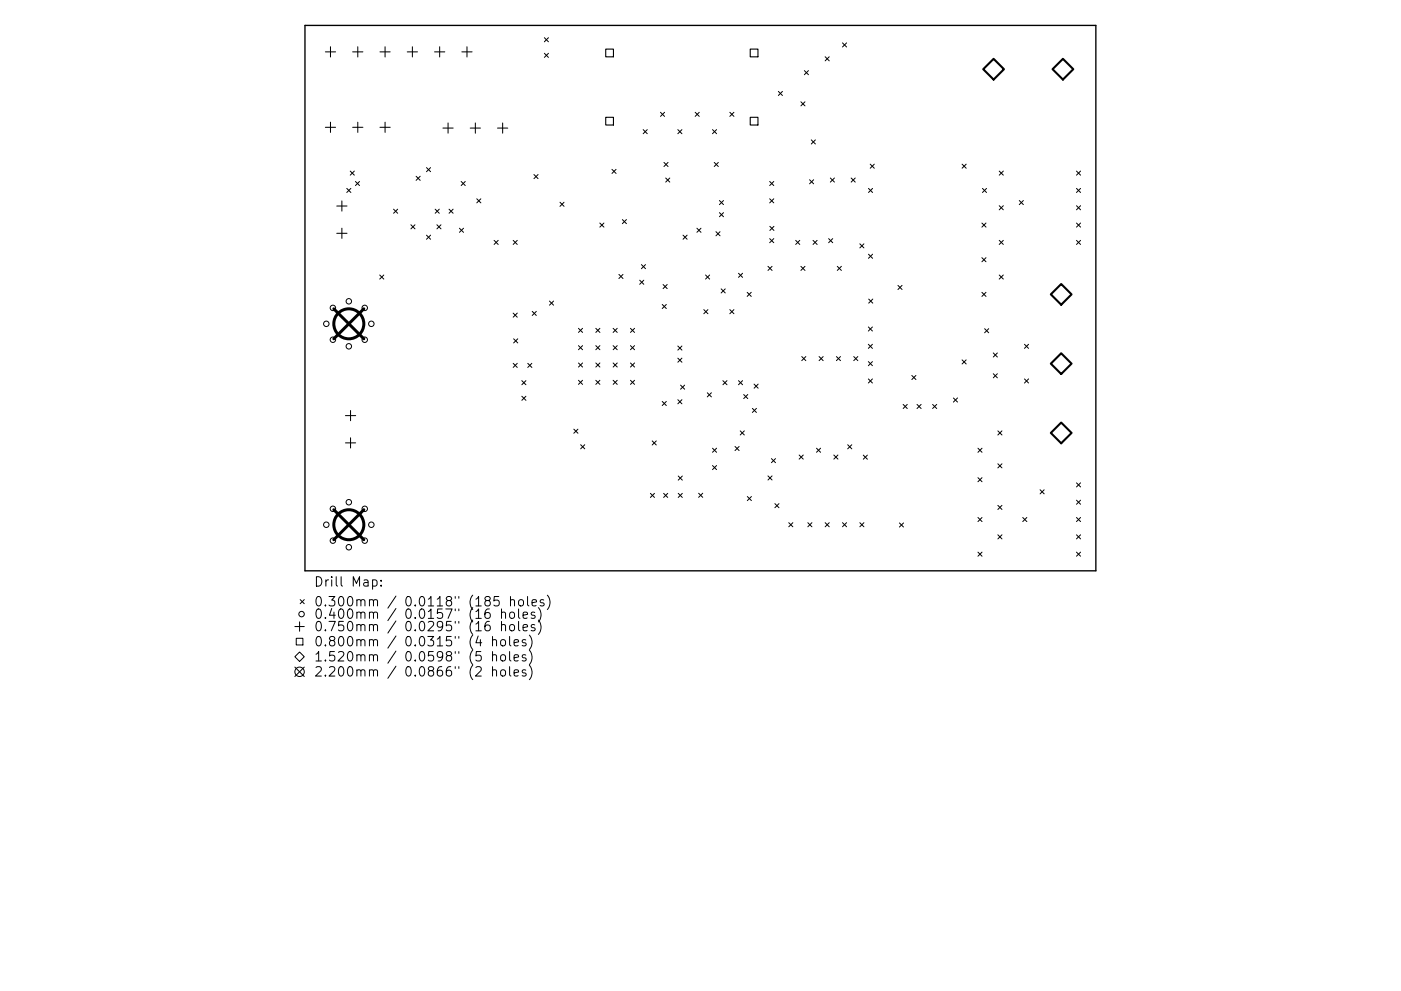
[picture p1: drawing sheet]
<svg xmlns="http://www.w3.org/2000/svg" width="297mm" height="210mm" viewBox="0 0 297 210" stroke-linecap="round" stroke-linejoin="round" font-family="sans-serif">
<defs><g id="words">
<g font-size="2.8">
<text x="66.5" y="124.5">Drill Map:</text>
<text x="66.5" y="128.7">0.300mm / 0.0118&quot; (185 holes)</text>
<text x="66.5" y="131.3">0.400mm / 0.0157&quot; (16 holes)</text>
<text x="66.5" y="133.9">0.750mm / 0.0295&quot; (16 holes)</text>
<text x="66.5" y="137.1">0.800mm / 0.0315&quot; (4 holes)</text>
<text x="66.5" y="140.3">1.520mm / 0.0598&quot; (5 holes)</text>
<text x="66.5" y="143.5">2.200mm / 0.0866&quot; (2 holes)</text>
</g>
</g></defs>
<path d="M64.7 5.4h167.6v115.7h-167.6z" fill="none" stroke="#000" stroke-width=".29"/>
<g fill="none" stroke="#000" stroke-width=".21">
<path d="M115.4 8l.9 .9M115.4 11.3l.9 .9M116.3 8l-.9 .9M116.3 11.3l-.9 .9M165 19.4l.9 .9M165.9 19.4l-.9 .9M170.5 15l.9 .9M171.4 15l-.9 .9M174.9 12l.9 .9M175.8 12l-.9 .9M178.6 9.1l.9 .9M179.5 9.1l-.9 .9"/>
<path d="M73.5 40l.9 .8M74.3 36.3l.8 .9M74.4 40l-.9 .8M75.1 36.3l-.8 .9M75.4 38.5l.8 .9M76.2 38.5l-.8 .9M88.2 37.4l.9 .9M89.1 37.4l-.9 .9M90.4 35.6l.9 .8M91.3 35.6l-.9 .8M97.8 38.5l.8 .9M98.6 38.5l-.8 .9"/>
<path d="M113.2 37l.9 .9M114.1 37l-.9 .9M129.7 35.9l.9 .9M130.6 35.9l-.9 .9M136.4 27.5l.8 .9M137.2 27.5l-.8 .9M140 23.8l.9 .9M140.8 34.5l.8 .8M140.9 23.8l-.9 .9M141.1 37.8l.9 .8M141.6 34.5l-.8 .8M142 37.8l-.9 .8"/>
<path d="M143.7 27.5l.9 .9M144.6 27.5l-.9 .9M147.4 23.8l.9 .9M148.3 23.8l-.9 .9M151.1 27.5l.8 .9M151.4 34.5l.9 .8M151.9 27.5l-.8 .9M152.3 34.5l-.9 .8M154.7 23.8l.9 .9M155.6 23.8l-.9 .9M163.2 38.5l.9 .9M164.1 38.5l-.9 .9"/>
<path d="M169.8 21.6l.9 .9M170.7 21.6l-.9 .9M171.6 38.1l.9 .9M172 29.7l.9 .9M172.5 38.1l-.9 .9M172.9 29.7l-.9 .9M176.1 37.8l.8 .8M176.9 37.8l-.8 .8M180.5 37.8l.8 .8M181.3 37.8l-.8 .8M184.1 40l.9 .8M184.5 34.8l.9 .9"/>
<path d="M185 40l-.9 .8M185.4 34.8l-.9 .9M204 34.8l.8 .9M204.8 34.8l-.8 .9M208.3 40l.9 .8M209.2 40l-.9 .8M211.9 36.3l.8 .9M212.7 36.3l-.8 .9M228.2 36.3l.9 .9M228.2 40l.9 .8M229.1 40l-.9 .8M229.1 36.3l-.9 .9"/>
<path d="M80.5 58.3l.9 .9M81.4 58.3l-.9 .9M83.4 44.4l.9 .8M84.3 44.4l-.9 .8M87.1 47.7l.9 .9M88 47.7l-.9 .9M90.4 49.9l.9 .9M91.3 49.9l-.9 .9M92.3 44.4l.8 .8M92.6 47.7l.9 .9M93.1 44.4l-.8 .8M93.5 47.7l-.9 .9"/>
<path d="M95.2 44.4l.9 .8M96.1 44.4l-.9 .8M97.4 48.4l.9 .9M98.3 48.4l-.9 .9M101.1 42.2l.9 .8M102 42.2l-.9 .8M104.8 51l.8 .9M105.6 51l-.8 .9M108.8 51l.9 .9M109.7 51l-.9 .9M118.7 42.9l.9 .9M119.6 42.9l-.9 .9"/>
<path d="M127.2 47.3l.8 .9M128 47.3l-.8 .9M131.2 58.2l.9 .9M132 46.6l.8 .9M132.1 58.2l-.9 .9M132.8 46.6l-.8 .9M135.6 59.4l.9 .9M136 56.1l.9 .9M136.5 59.4l-.9 .9M136.9 56.1l-.9 .9M144.8 49.9l.9 .9M145.7 49.9l-.9 .9"/>
<path d="M147.8 48.4l.8 .9M148.6 48.4l-.8 .9M149.6 58.3l.9 .9M150.5 58.3l-.9 .9M151.8 49.2l.9 .8M152.5 42.5l.9 .9M152.5 45.1l.9 .9M152.7 49.2l-.9 .8M153.4 42.5l-.9 .9M153.4 45.1l-.9 .9M156.6 58l.8 .8M157.4 58l-.8 .8"/>
<path d="M162.8 56.5l.9 .9M163.2 42.2l.9 .8M163.2 50.6l.9 .9M163.2 48l.9 .9M163.7 56.5l-.9 .9M164.1 42.2l-.9 .8M164.1 50.6l-.9 .9M164.1 48l-.9 .9M168.7 51l.9 .9M169.6 51l-.9 .9M169.8 56.5l.9 .9M170.7 56.5l-.9 .9"/>
<path d="M172.4 51l.8 .9M173.2 51l-.8 .9M175.7 50.6l.9 .9M176.6 50.6l-.9 .9M177.5 56.5l.9 .9M178.4 56.5l-.9 .9M182.3 51.7l.9 .9M183.2 51.7l-.9 .9M184.1 53.9l.9 .9M185 53.9l-.9 .9M208.2 47.3l.8 .9M208.2 54.7l.8 .8"/>
<path d="M209 47.3l-.8 .9M209 54.7l-.8 .8M211.9 51l.8 .9M211.9 58.3l.8 .9M211.9 43.6l.8 .9M212.7 43.6l-.8 .9M212.7 51l-.8 .9M212.7 58.3l-.8 .9M216.1 42.5l.9 .9M217 42.5l-.9 .9M228.2 43.6l.9 .9M228.2 47.3l.9 .9"/>
<path d="M228.2 51l.9 .9M229.1 43.6l-.9 .9M229.1 47.3l-.9 .9M229.1 51l-.9 .9M108.8 66.4l.9 .9M108.8 77.1l.9 .9M108.9 71.9l.9 .9M109.7 66.4l-.9 .9M109.7 77.1l-.9 .9M109.8 71.9l-.9 .9M111.9 77.1l.9 .9M112.8 77.1l-.9 .9"/>
<path d="M112.8 66.1l.9 .8M113.7 66.1l-.9 .8M116.5 63.9l.9 .8M117.4 63.9l-.9 .8M122.6 69.7l.9 .8M122.6 73.3l.9 .9M122.6 77l.9 .9M123.5 69.7l-.9 .8M123.5 73.3l-.9 .9M123.5 77l-.9 .9M126.3 73.3l.9 .9M126.3 77l.9 .9"/>
<path d="M126.3 69.7l.9 .8M127.2 69.7l-.9 .8M127.2 73.3l-.9 .9M127.2 77l-.9 .9M130 77l.9 .9M130 73.3l.9 .9M130 69.7l.9 .8M130.9 69.7l-.9 .8M130.9 73.3l-.9 .9M130.9 77l-.9 .9M133.7 77l.8 .9M133.7 73.3l.8 .9"/>
<path d="M133.7 69.7l.8 .8M134.5 69.7l-.8 .8M134.5 73.3l-.8 .9M134.5 77l-.8 .9M140.4 64.6l.9 .9M140.6 60.4l.9 .8M141.3 64.6l-.9 .9M141.5 60.4l-.9 .8M143.7 73.4l.9 .9M143.7 76l.9 .9M144.6 73.4l-.9 .9M144.6 76l-.9 .9"/>
<path d="M149.2 65.7l.9 .9M150.1 65.7l-.9 .9M152.9 61.3l.9 .9M153.8 61.3l-.9 .9M154.7 65.7l.9 .9M155.6 65.7l-.9 .9M158.4 62l.9 .9M159.3 62l-.9 .9M170 75.6l.9 .9M170.9 75.6l-.9 .9M173.7 75.6l.8 .9M174.5 75.6l-.8 .9"/>
<path d="M177.3 75.6l.9 .9M178.2 75.6l-.9 .9M181 75.6l.9 .9M181.9 75.6l-.9 .9M184.1 69.4l.9 .8M184.1 73l.9 .9M184.1 76.7l.9 .9M184.2 63.5l.8 .8M185 69.4l-.9 .8M185 73l-.9 .9M185 76.7l-.9 .9M185 63.5l-.8 .8"/>
<path d="M190.4 60.6l.9 .8M191.3 60.6l-.9 .8M193.3 79.7l.9 .8M194.2 79.7l-.9 .8M204 76.4l.8 .8M204.8 76.4l-.8 .8M208.2 62l.8 .9M208.8 69.7l.8 .9M209 62l-.8 .9M209.6 69.7l-.8 .9M210.6 74.9l.9 .9M210.6 79.3l.9 .9"/>
<path d="M211.5 74.9l-.9 .9M211.5 79.3l-.9 .9M217.2 73l.9 .9M218.1 73l-.9 .9M110.6 80.8l.9 .8M110.6 84.1l.9 .8M111.5 80.8l-.9 .8M111.5 84.1l-.9 .8M121.7 91.1l.8 .8M122.5 91.1l-.8 .8M122.6 80.7l.9 .9M123.1 94.4l.9 .8"/>
<path d="M123.5 80.7l-.9 .9M124 94.4l-.9 .8M126.3 80.7l.9 .9M127.2 80.7l-.9 .9M130 80.7l.9 .9M130.9 80.7l-.9 .9M133.7 80.7l.8 .9M134.5 80.7l-.8 .9M138.3 93.5l.8 .9M139.1 93.5l-.8 .9M140.4 85.2l.9 .8M141.3 85.2l-.9 .8"/>
<path d="M143.7 84.8l.9 .9M144.3 81.7l.9 .9M144.6 84.8l-.9 .9M145.2 81.7l-.9 .9M150 83.3l.8 .9M150.8 83.3l-.8 .9M151.1 95.1l.8 .9M151.1 98.8l.8 .8M151.9 95.1l-.8 .9M151.9 98.8l-.8 .8M153.3 80.8l.8 .8M154.1 80.8l-.8 .8"/>
<path d="M155.8 94.7l.9 .9M156.6 80.8l.8 .8M156.7 94.7l-.9 .9M156.9 91.4l.9 .9M157.4 80.8l-.8 .8M157.7 83.7l.8 .9M157.8 91.4l-.9 .9M158.5 83.7l-.8 .9M159.5 86.6l.9 .9M159.9 81.5l.8 .9M160.4 86.6l-.9 .9M160.7 81.5l-.8 .9"/>
<path d="M163.6 97.3l.8 .9M164.4 97.3l-.8 .9M169.4 96.5l.9 .9M170.3 96.5l-.9 .9M173.1 95.1l.9 .9M174 95.1l-.9 .9M176.8 96.5l.9 .9M177.7 96.5l-.9 .9M179.7 94.4l.9 .8M180.6 94.4l-.9 .8M183 96.6l.9 .8M183.9 96.6l-.9 .8"/>
<path d="M184.1 80.4l.9 .9M185 80.4l-.9 .9M191.5 85.8l.9 .9M192.4 85.8l-.9 .9M194.4 85.8l.9 .9M195.3 85.8l-.9 .9M197.7 85.8l.9 .9M198.6 85.8l-.9 .9M202.1 84.4l.9 .9M203 84.4l-.9 .9M207.3 95.1l.9 .9M208.2 95.1l-.9 .9"/>
<path d="M211.6 91.4l.8 .9M211.6 98.4l.8 .9M212.4 91.4l-.8 .9M212.4 98.4l-.8 .9M217.2 80.4l.9 .9M218.1 80.4l-.9 .9M137.9 104.7l.9 .8M138.8 104.7l-.9 .8M140.7 104.7l.9 .8M141.6 104.7l-.9 .8M143.8 101l.9 .9M143.8 104.7l.9 .8"/>
<path d="M144.7 101l-.9 .9M144.7 104.7l-.9 .8M148.1 104.6l.9 .9M149 104.6l-.9 .9M158.4 105.3l.9 .9M159.3 105.3l-.9 .9M162.8 101l.9 .8M163.7 101l-.9 .8M164.3 106.9l.9 .8M165.2 106.9l-.9 .8M167.2 110.9l.9 .9M168.1 110.9l-.9 .9"/>
<path d="M171.3 110.9l.8 .9M172.1 110.9l-.8 .9M174.9 110.9l.9 .9M175.8 110.9l-.9 .9M178.6 110.9l.9 .9M179.5 110.9l-.9 .9M182.3 110.9l.9 .9M183.2 110.9l-.9 .9M190.7 111l.9 .8M191.6 111l-.9 .8M207.3 101.3l.9 .9M207.3 109.8l.9 .9"/>
<path d="M207.3 117.1l.9 .9M208.2 101.3l-.9 .9M208.2 109.8l-.9 .9M208.2 117.1l-.9 .9M211.6 107.2l.8 .9M211.6 113.5l.8 .8M212.4 107.2l-.8 .9M212.4 113.5l-.8 .8M216.8 109.8l.9 .9M217.7 109.8l-.9 .9M220.5 103.9l.9 .9M221.4 103.9l-.9 .9"/>
<path d="M228.2 102.4l.9 .9M228.2 106.1l.9 .9M228.2 109.8l.9 .9M228.2 113.5l.9 .8M228.2 117.1l.9 .9M229.1 102.4l-.9 .9M229.1 106.1l-.9 .9M229.1 109.8l-.9 .9M229.1 113.5l-.9 .8M229.1 117.1l-.9 .9M62.5 139.3l1-1 1 1-1 1zM62.5 132.9h2"/>
<path d="M62.8 135.4h1.4v1.4h-1.4zM63.5 131.9v2M63.6 127.2l.9 .9M64.5 127.2l-.9 .9M79 123.1l.6-.1 .3 .4v.6l-.1 .3h-.8M80.8 124.2v.2M80.8 123.1v.2M103.8 129.2a.79 .79 0 0 0-1 .9v.7l.2 .3 .6 .1 .3-.2v-.7l-.1-.2-.6-.1-.4 .3M103.8 131.8a.79 .79 0 0 0-1 .9v.8l.2 .2 .6 .1 .3-.2v-.6l-.1-.3-.6-.1-.4 .4M104.4 135.9a.5 .5 0 0 1 .9 .1v1M104.4 139.1a.5 .5 0 0 1 .9 .1v1M104.4 135v2"/>
<path d="M104.4 138.2v2M105.8 126.6h-1l-.1 .9 .3-.2 .7 .1 .2 .3-.1 .7-.3 .2h-.5l-.3-.2M106.2 139.1a.54 .54 0 0 1 .6-.2 .54 .54 0 0 1 .4 .4v.6a.54 .54 0 0 1-.5 .4 .54 .54 0 0 1-.6-.4zM106.3 130.1a.5 .5 0 0 1 .9 0v1.1M106.3 132.7a.5 .5 0 0 1 .9 .1v1M106.3 135.8a.54 .54 0 0 1 .9 .3v.6a.54 .54 0 0 1-.5 .4 .54 .54 0 0 1-.6-.4v-.6zM106.3 129.2v2M106.3 131.8v2M108 135v1.8l.3 .2M108 138.2v1.8l.3 .2M108.1 130.1a.54 .54 0 0 1 .6-.2 .54 .54 0 0 1 .4 .3v.6a.54 .54 0 0 1-.5 .4 .54 .54 0 0 1-.6-.4zM108.1 132.7a.54 .54 0 0 1 .6-.2 .54 .54 0 0 1 .4 .4v.6a.54 .54 0 0 1-.5 .4 .54 .54 0 0 1-.6-.4z"/>
<path d="M108.2 127.4l.3-.2 .5 .1 .1 1.3M108.2 126.6v2M109 136.4l.9-.2v-.4l-.6-.1-.3 .3 .1 .9h.8M109 139.6l.9-.2v-.4l-.6-.1-.3 .3 .1 .9h.8M109.9 129.2v1.7l.3 .3M109.9 131.8v1.8l.3 .2M110 127.4l.3-.2a.54 .54 0 0 1 .7 .4v.6a.54 .54 0 0 1-.5 .4 .54 .54 0 0 1-.6-.4zM110.9 130.5l1-.2-.1-.3-.6-.1-.3 .2 .1 1h.8M110.9 133.2l1-.2-.1-.4-.6-.1-.3 .3 .1 .9h.8M111.5 135.8l-.5-.1-.3 .3 .1 .3 .7 .2v.4h-.8M111.5 139l-.5-.1-.3 .3 .1 .3 .7 .2v.4h-.8M111.9 126.6v1.7l.2 .3"/>
<path d="M112.2 134.8a2.29 2.29 0 0 1 0 3M112.2 138a2.29 2.29 0 0 1 0 3M112.8 127.9l1-.2-.1-.4-.6-.1-.3 .3 .1 1h.8M113.4 130l-.5-.1-.3 .2 .1 .3 .7 .2v.5h-.8M113.4 132.6l-.5-.1-.3 .3 .1 .3 .7 .2v.4h-.8M114.1 128.9a2.29 2.29 0 0 1 0 3.1M114.1 131.6a2.29 2.29 0 0 1 0 3M115.3 127.3l-.5-.1-.3 .3 .1 .3 .7 .2v.5h-.8M116 126.3a2.29 2.29 0 0 1 0 3M62.5 141.5l2 2M64.5 141.5l-2 2M104.4 142.3a.5 .5 0 0 1 .9 .1v1"/>
<path d="M104.4 141.4v2M106.3 142.2a.54 .54 0 0 1 .9 .3v.6a.54 .54 0 0 1-.5 .4 .54 .54 0 0 1-.6-.4v-.6zM108 141.4v1.8l.3 .2M109 142.8l.9-.2v-.4l-.6-.1-.3 .3 .1 .9h.8M111.5 142.2l-.5-.1-.3 .3 .1 .3 .7 .2v.4h-.8M112.2 141.2a2.29 2.29 0 0 1 0 3"/>
<circle cx="69.2" cy="68.7" r=".58"/>
<circle cx="70.6" cy="72.1" r=".58"/>
<circle cx="70.6" cy="65.3" r=".58"/>
<circle cx="74" cy="73.5" r=".58"/>
<circle cx="74" cy="63.9" r=".58"/>
<circle cx="77.3" cy="72.1" r=".58"/>
<circle cx="77.3" cy="65.3" r=".58"/>
<circle cx="78.7" cy="68.7" r=".58"/>
<circle cx="69.2" cy="111.3" r=".58"/>
<circle cx="70.6" cy="108" r=".58"/>
<circle cx="70.6" cy="114.7" r=".58"/>
<circle cx="74" cy="106.6" r=".58"/>
<circle cx="74" cy="116.1" r=".58"/>
<circle cx="77.3" cy="108" r=".58"/>
<circle cx="77.3" cy="114.7" r=".58"/>
<circle cx="78.7" cy="111.3" r=".58"/>
<circle cx="63.9" cy="130.3" r=".58"/>
<circle cx="63.5" cy="142.5" r="1"/>
</g>
<g fill="none" stroke="#000" stroke-width=".22">
<path d="M69 11h2.2M70.1 9.9v2.2M74.8 11h2.1M75.9 9.9v2.2M80.6 11h2.1M81.6 9.9v2.2M86.3 11h2.2M87.4 9.9v2.2M92.1 11h2.2M93.2 9.9v2.2M97.9 11h2.2M99 9.9v2.2"/>
<path d="M69 27h2.2M70.1 25.9v2.2M74.8 27h2.1M75.9 25.9v2.2M80.6 27h2.1M81.6 25.9v2.2M93.9 27.2h2.2M95 26.1v2.2M99.7 27.2h2.2M100.8 26.1v2.2M105.5 27.2h2.2M106.6 26.1v2.2"/>
<path d="M71.4 43.7h2.2M71.4 49.5h2.2M72.5 42.6v2.2M72.5 48.4v2.2M73.2 88.2h2.2M73.2 94h2.2M74.3 87.1v2.2M74.3 92.9v2.2"/>
</g>
<path d="M128.4 10.4h1.7v1.7h-1.7zM159.1 10.4h1.6v1.7h-1.6zM128.4 24.9h1.7v1.6h-1.7zM159.1 24.9h1.6v1.6h-1.6z" fill="none" stroke="#000" stroke-width=".23"/>
<path d="M210.7 12.5l2.2 2.2-2.2 2.2-2.2-2.2zM223.2 14.7l2.2-2.2 2.2 2.2-2.2 2.2zM222.8 62.5l2.2-2.2 2.2 2.2-2.2 2.2zM222.8 77.2l2.2-2.2 2.2 2.2-2.2 2.2zM222.8 91.9l2.2-2.2 2.2 2.2-2.2 2.2z" fill="none" stroke="#000" stroke-width=".44"/>
<g fill="none" stroke="#000" stroke-width=".64">
<path d="M70.8 65.5l6.3 6.4M77.1 65.5l-6.3 6.4M70.8 108.1l6.3 6.4M77.1 108.1l-6.3 6.4"/>
<circle cx="74" cy="68.7" r="3.2"/>
<circle cx="74" cy="111.3" r="3.2"/>
</g>
<use href="#words"/>
</svg>
